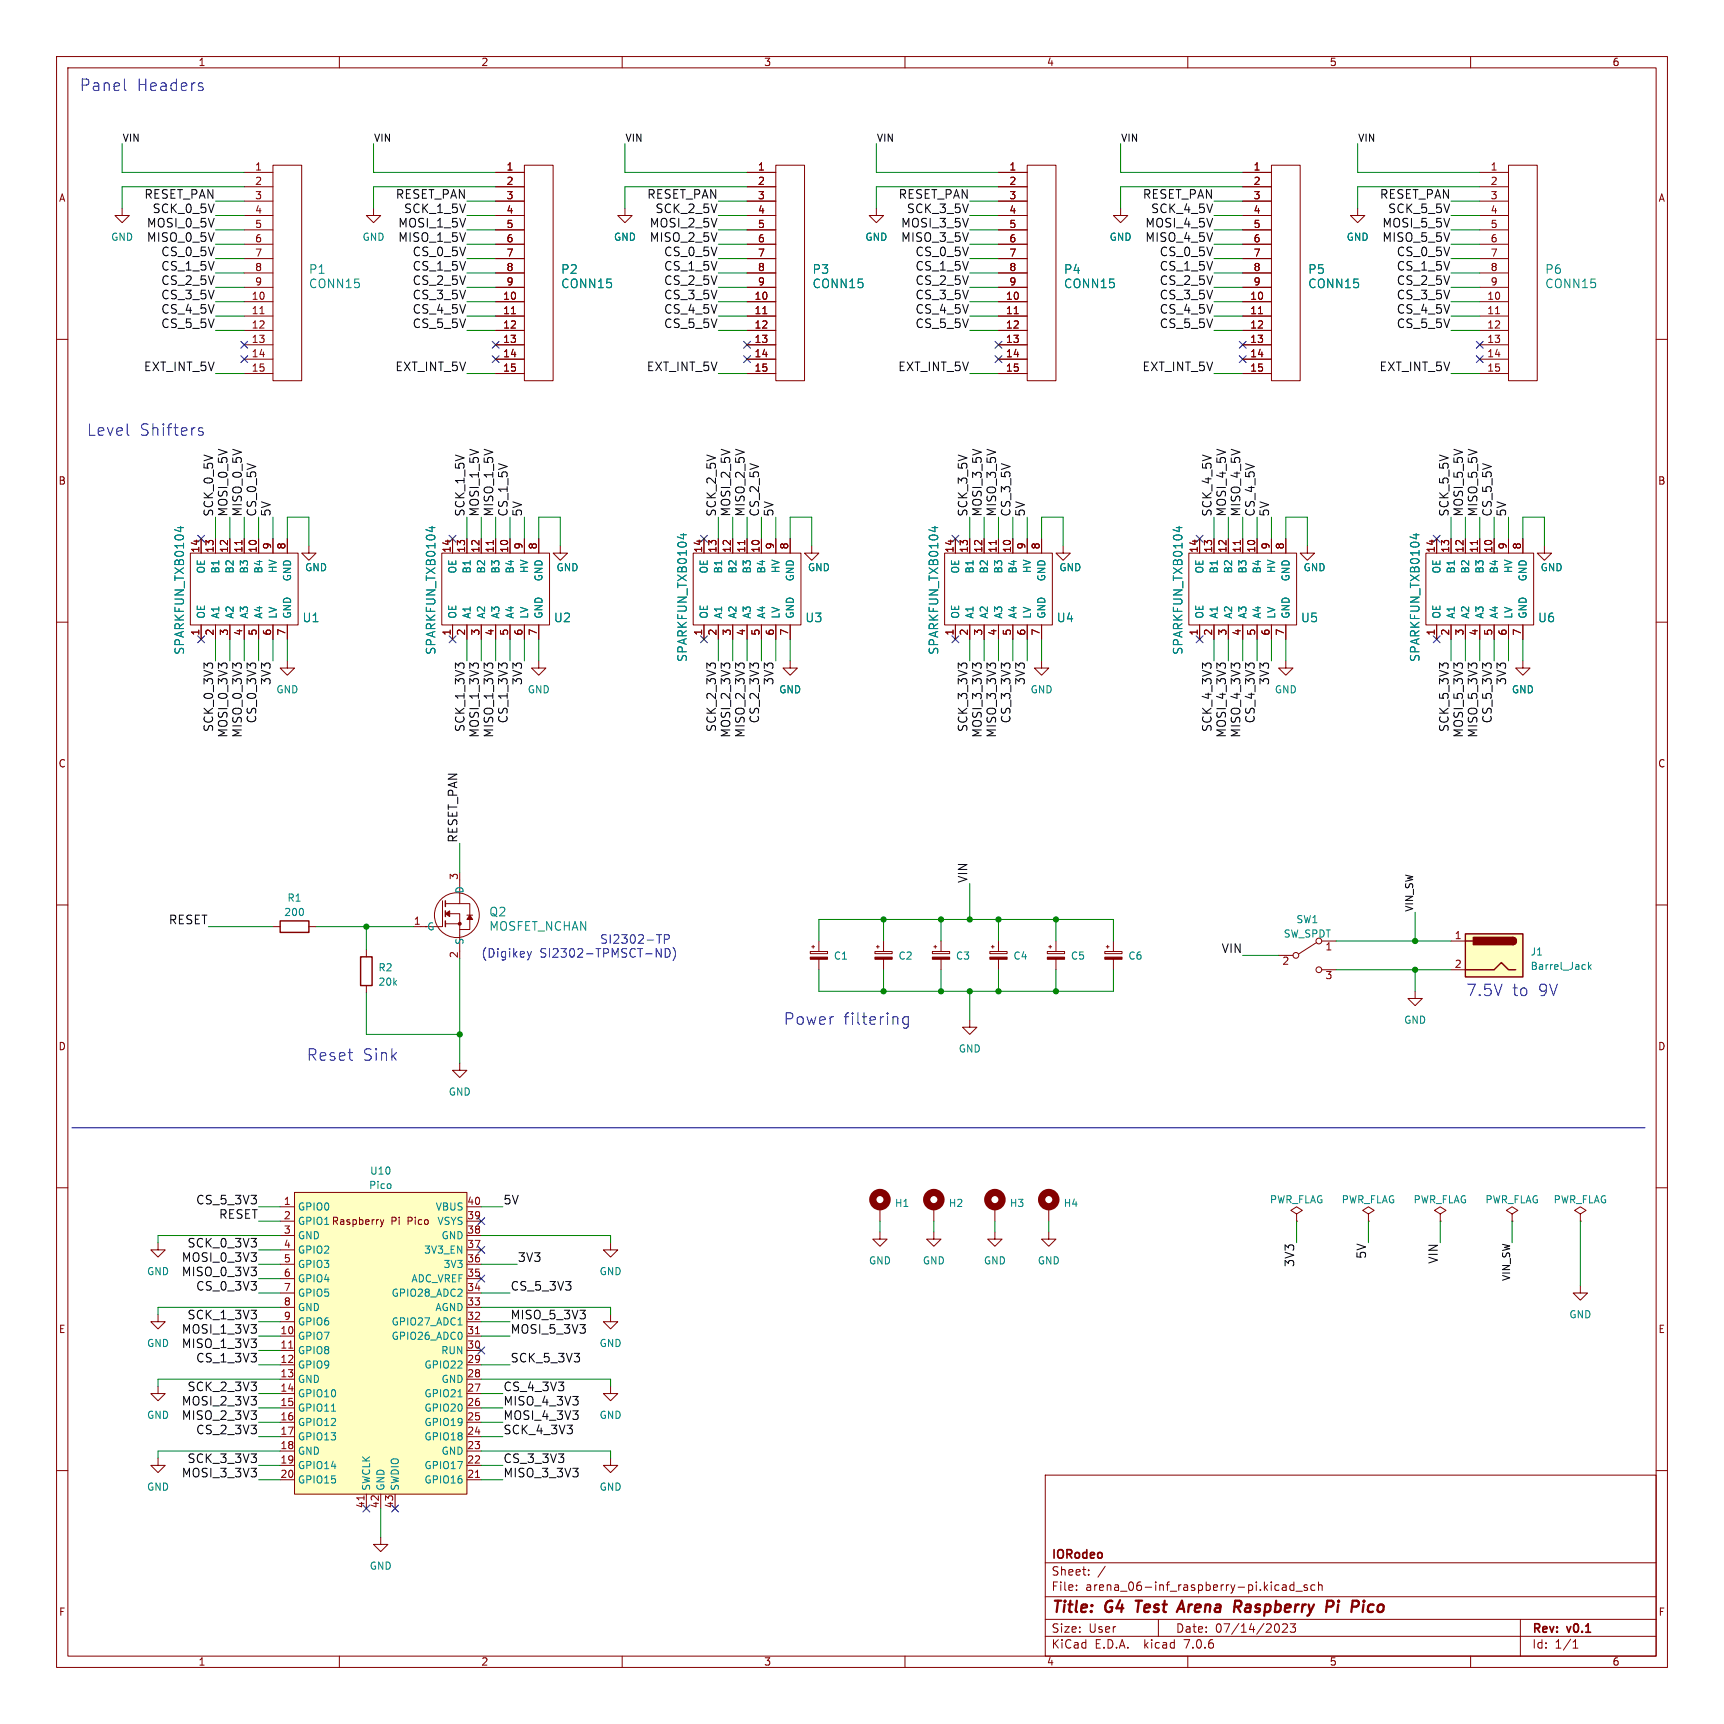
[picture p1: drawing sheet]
<svg xmlns="http://www.w3.org/2000/svg" width="305mm" height="305mm" viewBox="0 0 305 305" stroke-linecap="round" stroke-linejoin="round" font-family="sans-serif">
<defs><g id="words">
<g font-size="2.8" fill="#0000c2">
<text x="14" y="16.3">Panel</text>
<text x="24.1" y="16.3">Headers</text>
<text x="15.2" y="77.2">Level</text>
<text x="24.6" y="77.2">Shifters</text>
<text x="259.1" y="176.3">7.5V</text>
<text x="267.3" y="176.3">to</text>
<text x="271.9" y="176.3">9V</text>
<text x="138.4" y="181.4">Power</text>
<text x="149" y="181.4">filtering</text>
<text x="54.1" y="187.7">Reset</text>
<text x="64" y="187.7">Sink</text>
</g>
<g font-size="2.8" fill="#840000">
<text x="185.8" y="285.7">Title:</text>
<text x="195.5" y="285.7">G4</text>
<text x="201.7" y="285.7">Test</text>
<text x="210" y="285.7">Arena</text>
<text x="220.6" y="285.7">Raspberry</text>
<text x="237.7" y="285.7">Pi</text>
<text x="243" y="285.7">Pico</text>
</g>
<g font-size="2.1">
<text x="25.5" y="35.2">RESET_PAN</text>
<text x="69.9" y="35.2">RESET_PAN</text>
<text x="114.4" y="35.2">RESET_PAN</text>
<text x="158.8" y="35.2">RESET_PAN</text>
<text x="202" y="35.2">RESET_PAN</text>
<text x="243.9" y="35.2">RESET_PAN</text>
<text x="25.9" y="40.3">MOSI_0_5V</text>
<text x="26.9" y="37.8">SCK_0_5V</text>
<text x="70.4" y="40.3">MOSI_1_5V</text>
<text x="71.4" y="37.8">SCK_1_5V</text>
<text x="114.8" y="40.3">MOSI_2_5V</text>
<text x="115.8" y="37.8">SCK_2_5V</text>
<text x="159.3" y="40.3">MOSI_3_5V</text>
<text x="160.3" y="37.8">SCK_3_5V</text>
<text x="202.4" y="40.3">MOSI_4_5V</text>
<text x="203.4" y="37.8">SCK_4_5V</text>
<text x="244.3" y="40.3">MOSI_5_5V</text>
<text x="245.4" y="37.8">SCK_5_5V</text>
<text x="25.9" y="42.9">MISO_0_5V</text>
<text x="28.4" y="45.4">CS_0_5V</text>
<text x="28.4" y="47.9">CS_1_5V</text>
<text x="70.4" y="42.9">MISO_1_5V</text>
<text x="72.9" y="45.4">CS_0_5V</text>
<text x="72.9" y="47.9">CS_1_5V</text>
<text x="114.8" y="42.9">MISO_2_5V</text>
<text x="117.3" y="45.4">CS_0_5V</text>
<text x="117.3" y="47.9">CS_1_5V</text>
<text x="159.3" y="42.9">MISO_3_5V</text>
<text x="161.8" y="47.9">CS_1_5V</text>
<text x="161.8" y="45.4">CS_0_5V</text>
<text x="202.4" y="42.9">MISO_4_5V</text>
<text x="205" y="47.9">CS_1_5V</text>
<text x="205" y="45.4">CS_0_5V</text>
<text x="244.3" y="42.9">MISO_5_5V</text>
<text x="246.9" y="47.9">CS_1_5V</text>
<text x="246.9" y="45.4">CS_0_5V</text>
<text x="28.4" y="53">CS_3_5V</text>
<text x="28.4" y="50.5">CS_2_5V</text>
<text x="72.9" y="50.5">CS_2_5V</text>
<text x="72.9" y="53">CS_3_5V</text>
<text x="117.3" y="53">CS_3_5V</text>
<text x="117.3" y="50.5">CS_2_5V</text>
<text x="161.8" y="50.5">CS_2_5V</text>
<text x="161.8" y="53">CS_3_5V</text>
<text x="205" y="53">CS_3_5V</text>
<text x="205" y="50.5">CS_2_5V</text>
<text x="246.9" y="53">CS_3_5V</text>
<text x="246.9" y="50.5">CS_2_5V</text>
<text x="28.4" y="55.6">CS_4_5V</text>
<text x="28.4" y="58.1">CS_5_5V</text>
<text x="72.9" y="58.1">CS_5_5V</text>
<text x="72.9" y="55.6">CS_4_5V</text>
<text x="117.3" y="55.6">CS_4_5V</text>
<text x="117.3" y="58.1">CS_5_5V</text>
<text x="161.8" y="55.6">CS_4_5V</text>
<text x="161.8" y="58.1">CS_5_5V</text>
<text x="205" y="55.6">CS_4_5V</text>
<text x="205" y="58.1">CS_5_5V</text>
<text x="246.9" y="58.1">CS_5_5V</text>
<text x="246.9" y="55.6">CS_4_5V</text>
<text x="25.4" y="65.7">EXT_INT_5V</text>
<text x="69.8" y="65.7">EXT_INT_5V</text>
<text x="114.3" y="65.7">EXT_INT_5V</text>
<text x="158.7" y="65.7">EXT_INT_5V</text>
<text x="201.9" y="65.7">EXT_INT_5V</text>
<text x="243.8" y="65.7">EXT_INT_5V</text>
<text x="37.8" y="91.4" transform="rotate(-90 37.8 91.4)">SCK_0_5V</text>
<text x="40.3" y="91.4" transform="rotate(-90 40.3 91.4)">MOSI_0_5V</text>
<text x="42.9" y="91.4" transform="rotate(-90 42.9 91.4)">MISO_0_5V</text>
<text x="45.4" y="91.4" transform="rotate(-90 45.4 91.4)">CS_0_5V</text>
<text x="47.9" y="91.4" transform="rotate(-90 47.9 91.4)">5V</text>
<text x="82.2" y="91.4" transform="rotate(-90 82.2 91.4)">SCK_1_5V</text>
<text x="84.8" y="91.4" transform="rotate(-90 84.8 91.4)">MOSI_1_5V</text>
<text x="87.3" y="91.4" transform="rotate(-90 87.3 91.4)">MISO_1_5V</text>
<text x="89.9" y="91.4" transform="rotate(-90 89.9 91.4)">CS_1_5V</text>
<text x="92.4" y="91.4" transform="rotate(-90 92.4 91.4)">5V</text>
<text x="126.7" y="91.4" transform="rotate(-90 126.7 91.4)">SCK_2_5V</text>
<text x="129.2" y="91.4" transform="rotate(-90 129.2 91.4)">MOSI_2_5V</text>
<text x="131.8" y="91.4" transform="rotate(-90 131.8 91.4)">MISO_2_5V</text>
<text x="134.3" y="91.4" transform="rotate(-90 134.3 91.4)">CS_2_5V</text>
<text x="136.8" y="91.4" transform="rotate(-90 136.8 91.4)">5V</text>
<text x="171.1" y="91.4" transform="rotate(-90 171.1 91.4)">SCK_3_5V</text>
<text x="173.7" y="91.4" transform="rotate(-90 173.7 91.4)">MOSI_3_5V</text>
<text x="176.2" y="91.4" transform="rotate(-90 176.2 91.4)">MISO_3_5V</text>
<text x="178.8" y="91.4" transform="rotate(-90 178.8 91.4)">CS_3_5V</text>
<text x="181.3" y="91.4" transform="rotate(-90 181.3 91.4)">5V</text>
<text x="214.3" y="91.4" transform="rotate(-90 214.3 91.4)">SCK_4_5V</text>
<text x="216.9" y="91.4" transform="rotate(-90 216.9 91.4)">MOSI_4_5V</text>
<text x="219.4" y="91.4" transform="rotate(-90 219.4 91.4)">MISO_4_5V</text>
<text x="221.9" y="91.4" transform="rotate(-90 221.9 91.4)">CS_4_5V</text>
<text x="224.5" y="91.4" transform="rotate(-90 224.5 91.4)">5V</text>
<text x="256.2" y="91.4" transform="rotate(-90 256.2 91.4)">SCK_5_5V</text>
<text x="258.8" y="91.4" transform="rotate(-90 258.8 91.4)">MOSI_5_5V</text>
<text x="261.3" y="91.4" transform="rotate(-90 261.3 91.4)">MISO_5_5V</text>
<text x="263.8" y="91.4" transform="rotate(-90 263.8 91.4)">CS_5_5V</text>
<text x="266.4" y="91.4" transform="rotate(-90 266.4 91.4)">5V</text>
<text x="47.9" y="121.2" transform="rotate(-90 47.9 121.2)">3V3</text>
<text x="92.4" y="121.2" transform="rotate(-90 92.4 121.2)">3V3</text>
<text x="136.8" y="121.2" transform="rotate(-90 136.8 121.2)">3V3</text>
<text x="181.3" y="121.2" transform="rotate(-90 181.3 121.2)">3V3</text>
<text x="224.5" y="121.2" transform="rotate(-90 224.5 121.2)">3V3</text>
<text x="266.4" y="121.2" transform="rotate(-90 266.4 121.2)">3V3</text>
<text x="37.8" y="129.5" transform="rotate(-90 37.8 129.5)">SCK_0_3V3</text>
<text x="40.3" y="130.5" transform="rotate(-90 40.3 130.5)">MOSI_0_3V3</text>
<text x="42.9" y="130.5" transform="rotate(-90 42.9 130.5)">MISO_0_3V3</text>
<text x="45.4" y="128" transform="rotate(-90 45.4 128)">CS_0_3V3</text>
<text x="82.2" y="129.5" transform="rotate(-90 82.2 129.5)">SCK_1_3V3</text>
<text x="84.8" y="130.5" transform="rotate(-90 84.8 130.5)">MOSI_1_3V3</text>
<text x="87.3" y="130.5" transform="rotate(-90 87.3 130.5)">MISO_1_3V3</text>
<text x="89.9" y="128" transform="rotate(-90 89.9 128)">CS_1_3V3</text>
<text x="126.7" y="129.5" transform="rotate(-90 126.7 129.5)">SCK_2_3V3</text>
<text x="129.2" y="130.5" transform="rotate(-90 129.2 130.5)">MOSI_2_3V3</text>
<text x="131.8" y="130.5" transform="rotate(-90 131.8 130.5)">MISO_2_3V3</text>
<text x="134.3" y="128" transform="rotate(-90 134.3 128)">CS_2_3V3</text>
<text x="171.1" y="129.5" transform="rotate(-90 171.1 129.5)">SCK_3_3V3</text>
<text x="173.7" y="130.5" transform="rotate(-90 173.7 130.5)">MOSI_3_3V3</text>
<text x="176.2" y="130.5" transform="rotate(-90 176.2 130.5)">MISO_3_3V3</text>
<text x="178.8" y="128" transform="rotate(-90 178.8 128)">CS_3_3V3</text>
<text x="214.3" y="129.5" transform="rotate(-90 214.3 129.5)">SCK_4_3V3</text>
<text x="216.9" y="130.5" transform="rotate(-90 216.9 130.5)">MOSI_4_3V3</text>
<text x="219.4" y="130.5" transform="rotate(-90 219.4 130.5)">MISO_4_3V3</text>
<text x="221.9" y="128" transform="rotate(-90 221.9 128)">CS_4_3V3</text>
<text x="256.2" y="129.5" transform="rotate(-90 256.2 129.5)">SCK_5_3V3</text>
<text x="258.8" y="130.5" transform="rotate(-90 258.8 130.5)">MOSI_5_3V3</text>
<text x="261.3" y="130.5" transform="rotate(-90 261.3 130.5)">MISO_5_3V3</text>
<text x="263.8" y="128" transform="rotate(-90 263.8 128)">CS_5_3V3</text>
<text x="81" y="149.1" transform="rotate(-90 81 149.1)">RESET_PAN</text>
<text x="171.1" y="156.2" transform="rotate(-90 171.1 156.2)">VIN</text>
<text x="29.8" y="163.5">RESET</text>
<text x="215.9" y="168.6">VIN</text>
<text x="34.6" y="213">CS_5_3V3</text>
<text x="38.7" y="215.6">RESET</text>
<text x="88.9" y="213">5V</text>
<text x="33.1" y="220.7">SCK_0_3V3</text>
<text x="32.1" y="223.2">MOSI_0_3V3</text>
<text x="32.1" y="225.7">MISO_0_3V3</text>
<text x="91.4" y="223.2">3V3</text>
<text x="228.9" y="224.1" transform="rotate(-90 228.9 224.1)">3V3</text>
<text x="241.6" y="222.6" transform="rotate(-90 241.6 222.6)">5V</text>
<text x="254.3" y="223.5" transform="rotate(-90 254.3 223.5)">VIN</text>
<text x="33.1" y="233.4">SCK_1_3V3</text>
<text x="34.6" y="228.3">CS_0_3V3</text>
<text x="90.2" y="228.3">CS_5_3V3</text>
<text x="90.2" y="233.4">MISO_5_3V3</text>
<text x="32.1" y="238.4">MISO_1_3V3</text>
<text x="32.1" y="235.9">MOSI_1_3V3</text>
<text x="90.2" y="235.9">MOSI_5_3V3</text>
<text x="34.6" y="241">CS_1_3V3</text>
<text x="90.2" y="241">SCK_5_3V3</text>
<text x="32.1" y="251.1">MISO_2_3V3</text>
<text x="32.1" y="248.6">MOSI_2_3V3</text>
<text x="33.1" y="246.1">SCK_2_3V3</text>
<text x="88.9" y="251.1">MOSI_4_3V3</text>
<text x="88.9" y="248.6">MISO_4_3V3</text>
<text x="88.9" y="246.1">CS_4_3V3</text>
<text x="34.6" y="253.7">CS_2_3V3</text>
<text x="88.9" y="253.7">SCK_4_3V3</text>
<text x="32.1" y="261.3">MOSI_3_3V3</text>
<text x="33.1" y="258.8">SCK_3_3V3</text>
<text x="88.9" y="261.3">MISO_3_3V3</text>
<text x="88.9" y="258.8">CS_3_3V3</text>
</g>
<g font-size="2.1" fill="#008484">
<text x="54.5" y="48.6">P1</text>
<text x="54.5" y="51.2">CONN15</text>
<text x="99.1" y="48.6">P2</text>
<text x="99.1" y="51.2">CONN15</text>
<text x="143.6" y="48.6">P3</text>
<text x="143.6" y="51.2">CONN15</text>
<text x="188" y="48.6">P4</text>
<text x="188" y="51.2">CONN15</text>
<text x="231.2" y="48.6">P5</text>
<text x="231.2" y="51.2">CONN15</text>
<text x="273.1" y="48.6">P6</text>
<text x="273.1" y="51.2">CONN15</text>
<text x="53.4" y="110.2">U1</text>
<text x="97.8" y="110.2">U2</text>
<text x="142.3" y="110.2">U3</text>
<text x="186.7" y="110.2">U4</text>
<text x="229.9" y="110.2">U5</text>
<text x="271.8" y="110.2">U6</text>
<text x="32.7" y="115.9" transform="rotate(-90 32.7 115.9)">SPARKFUN_TXB0104</text>
<text x="77.2" y="115.9" transform="rotate(-90 77.2 115.9)">SPARKFUN_TXB0104</text>
<text x="121.6" y="117.1" transform="rotate(-90 121.6 117.1)">SPARKFUN_TXB0104</text>
<text x="166.1" y="115.9" transform="rotate(-90 166.1 115.9)">SPARKFUN_TXB0104</text>
<text x="209.3" y="115.9" transform="rotate(-90 209.3 115.9)">SPARKFUN_TXB0104</text>
<text x="251.2" y="117.1" transform="rotate(-90 251.2 117.1)">SPARKFUN_TXB0104</text>
<text x="86.4" y="162.2">Q2</text>
<text x="86.4" y="164.8">MOSFET_NCHAN</text>
</g>
<g font-size="2.1" fill="#0000c2">
<text x="106" y="167">SI2302-TP</text>
<text x="85" y="169.4">(Digikey</text>
<text x="95.4" y="169.4">SI2302-TPMSCT-ND)</text>
</g>
<g font-size="2.1" fill="#840000">
<text x="185.8" y="276">IORodeo</text>
<text x="185.8" y="281.5">File:</text>
<text x="185.8" y="278.8">Sheet:</text>
<text x="191.9" y="281.5">arena_06-inf_raspberry-pi.kicad_sch</text>
<text x="185.8" y="291.7">KiCad</text>
<text x="185.8" y="288.9">Size:</text>
<text x="192.5" y="288.9">User</text>
<text x="193.5" y="291.7">E.D.A.</text>
<text x="202.4" y="291.7">kicad</text>
<text x="207.8" y="288.9">Date:</text>
<text x="209.6" y="291.7">7.0.6</text>
<text x="214.8" y="288.9">07/14/2023</text>
<text x="270.8" y="289.1">Rev:</text>
<text x="270.8" y="291.7">Id:</text>
<text x="274.9" y="291.7">1/1</text>
<text x="277.2" y="289.1">v0.1</text>
</g>
<g font-size="1.8" fill="#840000">
<text x="35" y="11.9">1</text>
<text x="85" y="11.9">2</text>
<text x="135" y="11.9">3</text>
<text x="185" y="11.9">4</text>
<text x="235" y="11.9">5</text>
<text x="285" y="11.9">6</text>
<text x="10.3" y="35.9">A</text>
<text x="45" y="30.2">1</text>
<text x="45" y="32.8">2</text>
<text x="45" y="35.3">3</text>
<text x="89.5" y="30.2">1</text>
<text x="89.5" y="32.8">2</text>
<text x="89.5" y="35.3">3</text>
<text x="133.9" y="30.2">1</text>
<text x="133.9" y="32.8">2</text>
<text x="133.9" y="35.3">3</text>
<text x="178.4" y="30.2">1</text>
<text x="178.4" y="32.8">2</text>
<text x="178.4" y="35.3">3</text>
<text x="221.5" y="30.2">1</text>
<text x="221.5" y="32.8">2</text>
<text x="221.5" y="35.3">3</text>
<text x="263.5" y="30.2">1</text>
<text x="263.5" y="32.8">2</text>
<text x="263.5" y="35.3">3</text>
<text x="293.1" y="35.9">A</text>
<text x="45" y="37.8">4</text>
<text x="45" y="40.4">5</text>
<text x="89.5" y="37.8">4</text>
<text x="89.5" y="40.4">5</text>
<text x="133.9" y="37.8">4</text>
<text x="133.9" y="40.4">5</text>
<text x="178.4" y="37.8">4</text>
<text x="178.4" y="40.4">5</text>
<text x="221.5" y="37.8">4</text>
<text x="221.5" y="40.4">5</text>
<text x="263.5" y="37.8">4</text>
<text x="263.5" y="40.4">5</text>
<text x="45" y="42.9">6</text>
<text x="45" y="45.5">7</text>
<text x="89.5" y="42.9">6</text>
<text x="89.5" y="45.5">7</text>
<text x="133.9" y="42.9">6</text>
<text x="133.9" y="45.5">7</text>
<text x="178.4" y="42.9">6</text>
<text x="178.4" y="45.5">7</text>
<text x="221.5" y="42.9">6</text>
<text x="221.5" y="45.5">7</text>
<text x="263.5" y="42.9">6</text>
<text x="263.5" y="45.5">7</text>
<text x="44.4" y="53.1">10</text>
<text x="45" y="48">8</text>
<text x="45" y="50.5">9</text>
<text x="88.9" y="53.1">10</text>
<text x="89.5" y="48">8</text>
<text x="89.5" y="50.5">9</text>
<text x="133.3" y="53.1">10</text>
<text x="133.9" y="48">8</text>
<text x="133.9" y="50.5">9</text>
<text x="177.8" y="53.1">10</text>
<text x="178.4" y="48">8</text>
<text x="178.4" y="50.5">9</text>
<text x="220.9" y="53.1">10</text>
<text x="221.5" y="48">8</text>
<text x="221.5" y="50.5">9</text>
<text x="262.8" y="53.1">10</text>
<text x="263.5" y="48">8</text>
<text x="263.5" y="50.5">9</text>
<text x="44.4" y="55.6">11</text>
<text x="44.4" y="58.2">12</text>
<text x="88.9" y="55.6">11</text>
<text x="88.9" y="58.2">12</text>
<text x="133.3" y="55.6">11</text>
<text x="133.3" y="58.2">12</text>
<text x="177.8" y="55.6">11</text>
<text x="177.8" y="58.2">12</text>
<text x="220.9" y="55.6">11</text>
<text x="220.9" y="58.2">12</text>
<text x="262.8" y="55.6">11</text>
<text x="262.8" y="58.2">12</text>
<text x="44.4" y="60.7">13</text>
<text x="44.4" y="63.2">14</text>
<text x="44.4" y="65.8">15</text>
<text x="88.9" y="60.7">13</text>
<text x="88.9" y="63.2">14</text>
<text x="88.9" y="65.8">15</text>
<text x="133.3" y="60.7">13</text>
<text x="133.3" y="63.2">14</text>
<text x="133.3" y="65.8">15</text>
<text x="177.8" y="60.7">13</text>
<text x="177.8" y="63.2">14</text>
<text x="177.8" y="65.8">15</text>
<text x="220.9" y="60.7">13</text>
<text x="220.9" y="63.2">14</text>
<text x="220.9" y="65.8">15</text>
<text x="262.8" y="60.7">13</text>
<text x="262.8" y="63.2">14</text>
<text x="262.8" y="65.8">15</text>
<text x="10.3" y="85.9">B</text>
<text x="293.1" y="85.9">B</text>
<text x="35.3" y="97.8" transform="rotate(-90 35.3 97.8)">14</text>
<text x="37.8" y="97.8" transform="rotate(-90 37.8 97.8)">13</text>
<text x="40.4" y="97.8" transform="rotate(-90 40.4 97.8)">12</text>
<text x="42.9" y="97.8" transform="rotate(-90 42.9 97.8)">11</text>
<text x="45.5" y="97.8" transform="rotate(-90 45.5 97.8)">10</text>
<text x="48" y="97.2" transform="rotate(-90 48 97.2)">9</text>
<text x="50.5" y="97.2" transform="rotate(-90 50.5 97.2)">8</text>
<text x="79.8" y="97.8" transform="rotate(-90 79.8 97.8)">14</text>
<text x="82.3" y="97.8" transform="rotate(-90 82.3 97.8)">13</text>
<text x="84.8" y="97.8" transform="rotate(-90 84.8 97.8)">12</text>
<text x="87.4" y="97.8" transform="rotate(-90 87.4 97.8)">11</text>
<text x="89.9" y="97.8" transform="rotate(-90 89.9 97.8)">10</text>
<text x="92.5" y="97.2" transform="rotate(-90 92.5 97.2)">9</text>
<text x="95" y="97.2" transform="rotate(-90 95 97.2)">8</text>
<text x="124.2" y="97.8" transform="rotate(-90 124.2 97.8)">14</text>
<text x="126.7" y="97.8" transform="rotate(-90 126.7 97.8)">13</text>
<text x="129.3" y="97.8" transform="rotate(-90 129.3 97.8)">12</text>
<text x="131.8" y="97.8" transform="rotate(-90 131.8 97.8)">11</text>
<text x="134.4" y="97.8" transform="rotate(-90 134.4 97.8)">10</text>
<text x="136.9" y="97.2" transform="rotate(-90 136.9 97.2)">9</text>
<text x="139.4" y="97.2" transform="rotate(-90 139.4 97.2)">8</text>
<text x="168.7" y="97.8" transform="rotate(-90 168.7 97.8)">14</text>
<text x="171.2" y="97.8" transform="rotate(-90 171.2 97.8)">13</text>
<text x="173.7" y="97.8" transform="rotate(-90 173.7 97.8)">12</text>
<text x="176.3" y="97.8" transform="rotate(-90 176.3 97.8)">11</text>
<text x="178.8" y="97.8" transform="rotate(-90 178.8 97.8)">10</text>
<text x="181.4" y="97.2" transform="rotate(-90 181.4 97.2)">9</text>
<text x="183.9" y="97.2" transform="rotate(-90 183.9 97.2)">8</text>
<text x="211.8" y="97.8" transform="rotate(-90 211.8 97.8)">14</text>
<text x="214.4" y="97.8" transform="rotate(-90 214.4 97.8)">13</text>
<text x="216.9" y="97.8" transform="rotate(-90 216.9 97.8)">12</text>
<text x="219.5" y="97.8" transform="rotate(-90 219.5 97.8)">11</text>
<text x="222" y="97.8" transform="rotate(-90 222 97.8)">10</text>
<text x="224.5" y="97.2" transform="rotate(-90 224.5 97.2)">9</text>
<text x="227.1" y="97.2" transform="rotate(-90 227.1 97.2)">8</text>
<text x="253.7" y="97.8" transform="rotate(-90 253.7 97.8)">14</text>
<text x="256.3" y="97.8" transform="rotate(-90 256.3 97.8)">13</text>
<text x="258.8" y="97.8" transform="rotate(-90 258.8 97.8)">12</text>
<text x="261.4" y="97.8" transform="rotate(-90 261.4 97.8)">11</text>
<text x="263.9" y="97.8" transform="rotate(-90 263.9 97.8)">10</text>
<text x="266.4" y="97.2" transform="rotate(-90 266.4 97.2)">9</text>
<text x="269" y="97.2" transform="rotate(-90 269 97.2)">8</text>
<text x="35.3" y="112.5" transform="rotate(-90 35.3 112.5)">1</text>
<text x="37.8" y="112.5" transform="rotate(-90 37.8 112.5)">2</text>
<text x="40.4" y="112.5" transform="rotate(-90 40.4 112.5)">3</text>
<text x="42.9" y="112.5" transform="rotate(-90 42.9 112.5)">4</text>
<text x="45.5" y="112.5" transform="rotate(-90 45.5 112.5)">5</text>
<text x="48" y="112.5" transform="rotate(-90 48 112.5)">6</text>
<text x="50.5" y="112.5" transform="rotate(-90 50.5 112.5)">7</text>
<text x="79.8" y="112.5" transform="rotate(-90 79.8 112.5)">1</text>
<text x="82.3" y="112.5" transform="rotate(-90 82.3 112.5)">2</text>
<text x="84.8" y="112.5" transform="rotate(-90 84.8 112.5)">3</text>
<text x="87.4" y="112.5" transform="rotate(-90 87.4 112.5)">4</text>
<text x="89.9" y="112.5" transform="rotate(-90 89.9 112.5)">5</text>
<text x="92.5" y="112.5" transform="rotate(-90 92.5 112.5)">6</text>
<text x="95" y="112.5" transform="rotate(-90 95 112.5)">7</text>
<text x="124.2" y="112.5" transform="rotate(-90 124.2 112.5)">1</text>
<text x="126.7" y="112.5" transform="rotate(-90 126.7 112.5)">2</text>
<text x="129.3" y="112.5" transform="rotate(-90 129.3 112.5)">3</text>
<text x="131.8" y="112.5" transform="rotate(-90 131.8 112.5)">4</text>
<text x="134.4" y="112.5" transform="rotate(-90 134.4 112.5)">5</text>
<text x="136.9" y="112.5" transform="rotate(-90 136.9 112.5)">6</text>
<text x="139.4" y="112.5" transform="rotate(-90 139.4 112.5)">7</text>
<text x="168.7" y="112.5" transform="rotate(-90 168.7 112.5)">1</text>
<text x="171.2" y="112.5" transform="rotate(-90 171.2 112.5)">2</text>
<text x="173.7" y="112.5" transform="rotate(-90 173.7 112.5)">3</text>
<text x="176.3" y="112.5" transform="rotate(-90 176.3 112.5)">4</text>
<text x="178.8" y="112.5" transform="rotate(-90 178.8 112.5)">5</text>
<text x="181.4" y="112.5" transform="rotate(-90 181.4 112.5)">6</text>
<text x="183.9" y="112.5" transform="rotate(-90 183.9 112.5)">7</text>
<text x="211.8" y="112.5" transform="rotate(-90 211.8 112.5)">1</text>
<text x="214.4" y="112.5" transform="rotate(-90 214.4 112.5)">2</text>
<text x="216.9" y="112.5" transform="rotate(-90 216.9 112.5)">3</text>
<text x="219.5" y="112.5" transform="rotate(-90 219.5 112.5)">4</text>
<text x="222" y="112.5" transform="rotate(-90 222 112.5)">5</text>
<text x="224.5" y="112.5" transform="rotate(-90 224.5 112.5)">6</text>
<text x="227.1" y="112.5" transform="rotate(-90 227.1 112.5)">7</text>
<text x="253.7" y="112.5" transform="rotate(-90 253.7 112.5)">1</text>
<text x="256.3" y="112.5" transform="rotate(-90 256.3 112.5)">2</text>
<text x="258.8" y="112.5" transform="rotate(-90 258.8 112.5)">3</text>
<text x="261.4" y="112.5" transform="rotate(-90 261.4 112.5)">4</text>
<text x="263.9" y="112.5" transform="rotate(-90 263.9 112.5)">5</text>
<text x="266.4" y="112.5" transform="rotate(-90 266.4 112.5)">6</text>
<text x="269" y="112.5" transform="rotate(-90 269 112.5)">7</text>
<text x="10.3" y="135.9">C</text>
<text x="293.1" y="135.9">C</text>
<text x="81" y="155.6" transform="rotate(-90 81 155.6)">3</text>
<text x="73.1" y="163.6">1</text>
<text x="257.1" y="166.1">1</text>
<text x="81" y="169.5" transform="rotate(-90 81 169.5)">2</text>
<text x="226.6" y="170.9">2</text>
<text x="234.2" y="168.4">1</text>
<text x="234.2" y="173.4">3</text>
<text x="257.1" y="171.2">2</text>
<text x="10.3" y="185.9">D</text>
<text x="293.1" y="185.9">D</text>
<text x="50.1" y="213.1">1</text>
<text x="50.1" y="215.6">2</text>
<text x="82.5" y="215.6">39</text>
<text x="82.5" y="213.1">40</text>
<text x="50.1" y="218.2">3</text>
<text x="50.1" y="220.7">4</text>
<text x="69.1" y="216.8">Pi</text>
<text x="72.2" y="216.8">Pico</text>
<text x="82.5" y="220.7">37</text>
<text x="82.5" y="218.2">38</text>
<text x="50.1" y="223.3">5</text>
<text x="50.1" y="225.8">6</text>
<text x="82.5" y="225.8">35</text>
<text x="82.5" y="223.3">36</text>
<text x="50.1" y="228.3">7</text>
<text x="50.1" y="230.9">8</text>
<text x="50.1" y="233.4">9</text>
<text x="82.5" y="233.4">32</text>
<text x="82.5" y="230.9">33</text>
<text x="82.5" y="228.3">34</text>
<text x="10.3" y="235.9">E</text>
<text x="49.5" y="236">10</text>
<text x="49.5" y="238.5">11</text>
<text x="82.5" y="238.5">30</text>
<text x="82.5" y="236">31</text>
<text x="293.1" y="235.9">E</text>
<text x="49.5" y="241">12</text>
<text x="49.5" y="243.6">13</text>
<text x="82.5" y="243.6">28</text>
<text x="82.5" y="241">29</text>
<text x="49.5" y="246.1">14</text>
<text x="49.5" y="248.7">15</text>
<text x="49.5" y="251.2">16</text>
<text x="82.5" y="251.2">25</text>
<text x="82.5" y="248.7">26</text>
<text x="82.5" y="246.1">27</text>
<text x="49.5" y="253.7">17</text>
<text x="49.5" y="256.3">18</text>
<text x="82.5" y="256.3">23</text>
<text x="82.5" y="253.7">24</text>
<text x="49.5" y="258.8">19</text>
<text x="49.5" y="261.4">20</text>
<text x="82.5" y="261.4">21</text>
<text x="82.5" y="258.8">22</text>
<text x="64.5" y="266.7" transform="rotate(-90 64.5 266.7)">41</text>
<text x="67.1" y="266.7" transform="rotate(-90 67.1 266.7)">42</text>
<text x="69.6" y="266.7" transform="rotate(-90 69.6 266.7)">43</text>
<text x="10.3" y="285.9">F</text>
<text x="293.1" y="285.9">F</text>
<text x="35" y="294.7">1</text>
<text x="85" y="294.7">2</text>
<text x="135" y="294.7">3</text>
<text x="185" y="294.7">4</text>
<text x="235" y="294.7">5</text>
<text x="285" y="294.7">6</text>
</g>
<g font-size="1.8">
<text x="21.6" y="25.1">VIN</text>
<text x="66" y="25.1">VIN</text>
<text x="110.5" y="25.1">VIN</text>
<text x="154.9" y="25.1">VIN</text>
<text x="198.1" y="25.1">VIN</text>
<text x="240" y="25.1">VIN</text>
<text x="249.9" y="161.3" transform="rotate(-90 249.9 161.3)">VIN_SW</text>
<text x="267.1" y="226.6" transform="rotate(-90 267.1 226.6)">VIN_SW</text>
</g>
<g font-size="1.8" fill="#008484">
<text x="19.6" y="42.8">GND</text>
<text x="64" y="42.8">GND</text>
<text x="108.5" y="42.8">GND</text>
<text x="152.9" y="42.8">GND</text>
<text x="196.1" y="42.8">GND</text>
<text x="238" y="42.8">GND</text>
<text x="36.4" y="101.5" transform="rotate(-90 36.4 101.5)">OE</text>
<text x="39" y="101.5" transform="rotate(-90 39 101.5)">B1</text>
<text x="41.5" y="101.5" transform="rotate(-90 41.5 101.5)">B2</text>
<text x="44" y="101.5" transform="rotate(-90 44 101.5)">B3</text>
<text x="46.6" y="101.5" transform="rotate(-90 46.6 101.5)">B4</text>
<text x="49.1" y="101.4" transform="rotate(-90 49.1 101.4)">HV</text>
<text x="53.8" y="101.2">GND</text>
<text x="80.9" y="101.5" transform="rotate(-90 80.9 101.5)">OE</text>
<text x="83.4" y="101.5" transform="rotate(-90 83.4 101.5)">B1</text>
<text x="86" y="101.5" transform="rotate(-90 86 101.5)">B2</text>
<text x="88.5" y="101.5" transform="rotate(-90 88.5 101.5)">B3</text>
<text x="91" y="101.5" transform="rotate(-90 91 101.5)">B4</text>
<text x="93.6" y="101.4" transform="rotate(-90 93.6 101.4)">HV</text>
<text x="98.3" y="101.2">GND</text>
<text x="125.3" y="101.5" transform="rotate(-90 125.3 101.5)">OE</text>
<text x="127.9" y="101.5" transform="rotate(-90 127.9 101.5)">B1</text>
<text x="130.4" y="101.5" transform="rotate(-90 130.4 101.5)">B2</text>
<text x="132.9" y="101.5" transform="rotate(-90 132.9 101.5)">B3</text>
<text x="135.5" y="101.5" transform="rotate(-90 135.5 101.5)">B4</text>
<text x="138" y="101.4" transform="rotate(-90 138 101.4)">HV</text>
<text x="142.7" y="101.2">GND</text>
<text x="169.8" y="101.5" transform="rotate(-90 169.8 101.5)">OE</text>
<text x="172.3" y="101.5" transform="rotate(-90 172.3 101.5)">B1</text>
<text x="174.9" y="101.5" transform="rotate(-90 174.9 101.5)">B2</text>
<text x="177.4" y="101.5" transform="rotate(-90 177.4 101.5)">B3</text>
<text x="179.9" y="101.5" transform="rotate(-90 179.9 101.5)">B4</text>
<text x="182.5" y="101.4" transform="rotate(-90 182.5 101.4)">HV</text>
<text x="187.2" y="101.2">GND</text>
<text x="213" y="101.5" transform="rotate(-90 213 101.5)">OE</text>
<text x="215.5" y="101.5" transform="rotate(-90 215.5 101.5)">B1</text>
<text x="218" y="101.5" transform="rotate(-90 218 101.5)">B2</text>
<text x="220.6" y="101.5" transform="rotate(-90 220.6 101.5)">B3</text>
<text x="223.1" y="101.5" transform="rotate(-90 223.1 101.5)">B4</text>
<text x="225.7" y="101.4" transform="rotate(-90 225.7 101.4)">HV</text>
<text x="230.4" y="101.2">GND</text>
<text x="254.9" y="101.5" transform="rotate(-90 254.9 101.5)">OE</text>
<text x="257.4" y="101.5" transform="rotate(-90 257.4 101.5)">B1</text>
<text x="259.9" y="101.5" transform="rotate(-90 259.9 101.5)">B2</text>
<text x="262.5" y="101.5" transform="rotate(-90 262.5 101.5)">B3</text>
<text x="265" y="101.5" transform="rotate(-90 265 101.5)">B4</text>
<text x="267.6" y="101.4" transform="rotate(-90 267.6 101.4)">HV</text>
<text x="272.3" y="101.2">GND</text>
<text x="51.7" y="102.9" transform="rotate(-90 51.7 102.9)">GND</text>
<text x="96.1" y="102.9" transform="rotate(-90 96.1 102.9)">GND</text>
<text x="140.6" y="102.9" transform="rotate(-90 140.6 102.9)">GND</text>
<text x="185" y="102.9" transform="rotate(-90 185 102.9)">GND</text>
<text x="228.2" y="102.9" transform="rotate(-90 228.2 102.9)">GND</text>
<text x="270.1" y="102.9" transform="rotate(-90 270.1 102.9)">GND</text>
<text x="36.4" y="109.5" transform="rotate(-90 36.4 109.5)">OE</text>
<text x="39" y="109.5" transform="rotate(-90 39 109.5)">A1</text>
<text x="41.5" y="109.5" transform="rotate(-90 41.5 109.5)">A2</text>
<text x="44" y="109.5" transform="rotate(-90 44 109.5)">A3</text>
<text x="46.6" y="109.5" transform="rotate(-90 46.6 109.5)">A4</text>
<text x="49.1" y="109.5" transform="rotate(-90 49.1 109.5)">LV</text>
<text x="51.7" y="109.5" transform="rotate(-90 51.7 109.5)">GND</text>
<text x="80.9" y="109.5" transform="rotate(-90 80.9 109.5)">OE</text>
<text x="83.4" y="109.5" transform="rotate(-90 83.4 109.5)">A1</text>
<text x="86" y="109.5" transform="rotate(-90 86 109.5)">A2</text>
<text x="88.5" y="109.5" transform="rotate(-90 88.5 109.5)">A3</text>
<text x="91" y="109.5" transform="rotate(-90 91 109.5)">A4</text>
<text x="93.6" y="109.5" transform="rotate(-90 93.6 109.5)">LV</text>
<text x="96.1" y="109.5" transform="rotate(-90 96.1 109.5)">GND</text>
<text x="125.3" y="109.5" transform="rotate(-90 125.3 109.5)">OE</text>
<text x="127.9" y="109.5" transform="rotate(-90 127.9 109.5)">A1</text>
<text x="130.4" y="109.5" transform="rotate(-90 130.4 109.5)">A2</text>
<text x="132.9" y="109.5" transform="rotate(-90 132.9 109.5)">A3</text>
<text x="135.5" y="109.5" transform="rotate(-90 135.5 109.5)">A4</text>
<text x="138" y="109.5" transform="rotate(-90 138 109.5)">LV</text>
<text x="140.6" y="109.5" transform="rotate(-90 140.6 109.5)">GND</text>
<text x="169.8" y="109.5" transform="rotate(-90 169.8 109.5)">OE</text>
<text x="172.3" y="109.5" transform="rotate(-90 172.3 109.5)">A1</text>
<text x="174.9" y="109.5" transform="rotate(-90 174.9 109.5)">A2</text>
<text x="177.4" y="109.5" transform="rotate(-90 177.4 109.5)">A3</text>
<text x="179.9" y="109.5" transform="rotate(-90 179.9 109.5)">A4</text>
<text x="182.5" y="109.5" transform="rotate(-90 182.5 109.5)">LV</text>
<text x="185" y="109.5" transform="rotate(-90 185 109.5)">GND</text>
<text x="213" y="109.5" transform="rotate(-90 213 109.5)">OE</text>
<text x="215.5" y="109.5" transform="rotate(-90 215.5 109.5)">A1</text>
<text x="218" y="109.5" transform="rotate(-90 218 109.5)">A2</text>
<text x="220.6" y="109.5" transform="rotate(-90 220.6 109.5)">A3</text>
<text x="223.1" y="109.5" transform="rotate(-90 223.1 109.5)">A4</text>
<text x="225.7" y="109.5" transform="rotate(-90 225.7 109.5)">LV</text>
<text x="228.2" y="109.5" transform="rotate(-90 228.2 109.5)">GND</text>
<text x="254.9" y="109.5" transform="rotate(-90 254.9 109.5)">OE</text>
<text x="257.4" y="109.5" transform="rotate(-90 257.4 109.5)">A1</text>
<text x="259.9" y="109.5" transform="rotate(-90 259.9 109.5)">A2</text>
<text x="262.5" y="109.5" transform="rotate(-90 262.5 109.5)">A3</text>
<text x="265" y="109.5" transform="rotate(-90 265 109.5)">A4</text>
<text x="267.6" y="109.5" transform="rotate(-90 267.6 109.5)">LV</text>
<text x="270.1" y="109.5" transform="rotate(-90 270.1 109.5)">GND</text>
<text x="48.8" y="122.8">GND</text>
<text x="93.2" y="122.8">GND</text>
<text x="137.7" y="122.8">GND</text>
<text x="182.1" y="122.8">GND</text>
<text x="225.3" y="122.8">GND</text>
<text x="267.2" y="122.8">GND</text>
<text x="50.7" y="159.6">R1</text>
<text x="82.1" y="158.1" transform="rotate(-90 82.1 158.1)">D</text>
<text x="50.2" y="162.2">200</text>
<text x="75.4" y="164.7">G</text>
<text x="82.1" y="167.1" transform="rotate(-90 82.1 167.1)">S</text>
<text x="226.9" y="166">SW_SPDT</text>
<text x="229.1" y="163.4">SW1</text>
<text x="66.8" y="171.9">R2</text>
<text x="147.3" y="169.9">C1</text>
<text x="158.8" y="169.9">C2</text>
<text x="168.9" y="169.9">C3</text>
<text x="179.1" y="169.9">C4</text>
<text x="189.2" y="169.9">C5</text>
<text x="199.4" y="169.9">C6</text>
<text x="270.5" y="169.1">J1</text>
<text x="270.5" y="171.7">Barrel_Jack</text>
<text x="66.8" y="174.5">20k</text>
<text x="248.2" y="181.2">GND</text>
<text x="169.4" y="186.3">GND</text>
<text x="79.2" y="193.9">GND</text>
<text x="65.3" y="207.9">U10</text>
<text x="52.6" y="214.2">GPIO0</text>
<text x="65.2" y="210.4">Pico</text>
<text x="76.9" y="214.2">VBUS</text>
<text x="158.1" y="213.6">H1</text>
<text x="167.6" y="213.6">H2</text>
<text x="178.4" y="213.6">H3</text>
<text x="188" y="213.6">H4</text>
<text x="224.4" y="213">PWR_FLAG</text>
<text x="237.1" y="213">PWR_FLAG</text>
<text x="249.8" y="213">PWR_FLAG</text>
<text x="262.5" y="213">PWR_FLAG</text>
<text x="274.6" y="213">PWR_FLAG</text>
<text x="52.6" y="216.8">GPIO1 Raspberry</text>
<text x="52.6" y="219.3">GND</text>
<text x="52.6" y="221.8">GPIO2</text>
<text x="74.9" y="221.8">3V3_EN</text>
<text x="77.2" y="216.8">VSYS</text>
<text x="78" y="219.3">GND</text>
<text x="25.9" y="225.7">GND</text>
<text x="52.6" y="224.4">GPIO3</text>
<text x="52.6" y="226.9">GPIO4</text>
<text x="72.6" y="226.9">ADC_VREF</text>
<text x="78.3" y="224.4">3V3</text>
<text x="105.9" y="225.7">GND</text>
<text x="153.5" y="223.7">GND</text>
<text x="163.1" y="223.7">GND</text>
<text x="173.9" y="223.7">GND</text>
<text x="183.4" y="223.7">GND</text>
<text x="52.6" y="229.5">GPIO5</text>
<text x="52.6" y="232">GND</text>
<text x="69.1" y="229.5">GPIO28_ADC2</text>
<text x="76.9" y="232">AGND</text>
<text x="277.4" y="233.3">GND</text>
<text x="25.9" y="238.4">GND</text>
<text x="52.6" y="237.1">GPIO7</text>
<text x="52.6" y="239.6">GPIO8</text>
<text x="52.6" y="234.5">GPIO6</text>
<text x="69.1" y="237.1">GPIO26_ADC0</text>
<text x="69.1" y="234.5">GPIO27_ADC1</text>
<text x="77.9" y="239.6">RUN</text>
<text x="105.9" y="238.4">GND</text>
<text x="52.6" y="242.2">GPIO9</text>
<text x="52.6" y="244.7">GND</text>
<text x="74.9" y="242.2">GPIO22</text>
<text x="78" y="244.7">GND</text>
<text x="25.9" y="251.1">GND</text>
<text x="52.6" y="247.2">GPIO10</text>
<text x="52.6" y="249.8">GPIO11</text>
<text x="74.9" y="249.8">GPIO20</text>
<text x="74.9" y="247.2">GPIO21</text>
<text x="105.9" y="251.1">GND</text>
<text x="52.6" y="252.3">GPIO12</text>
<text x="52.6" y="254.9">GPIO13</text>
<text x="52.6" y="257.4">GND</text>
<text x="74.9" y="254.9">GPIO18</text>
<text x="74.9" y="252.3">GPIO19</text>
<text x="78" y="257.4">GND</text>
<text x="25.9" y="263.8">GND</text>
<text x="52.6" y="259.9">GPIO14</text>
<text x="52.6" y="262.5">GPIO15</text>
<text x="65.6" y="263.7" transform="rotate(-90 65.6 263.7)">SWCLK</text>
<text x="68.2" y="263.7" transform="rotate(-90 68.2 263.7)">GND</text>
<text x="70.7" y="263.7" transform="rotate(-90 70.7 263.7)">SWDIO</text>
<text x="74.9" y="262.5">GPIO16</text>
<text x="74.9" y="259.9">GPIO17</text>
<text x="105.9" y="263.8">GND</text>
<text x="65.3" y="277.7">GND</text>
</g>
</g></defs>
<g fill="none" stroke="#840000" stroke-width=".18">
<path d="M10 10h284.8v284.8h-284.8zM12 12h280.8v280.8h-280.8zM60 10v2M110 10v2M160 10v2M210 10v2M260 10v2M21.6 36.8v1.3h1.3l-1.3 1.3-1.3-1.3h1.3M43.2 30.5h5.1M43.2 33h5.1M43.2 35.6h5.1M43.2 38.1h5.1"/>
<path d="M48.3 29.2h5v38.1h-5zM66 36.8v1.3h1.3l-1.3 1.3-1.2-1.3h1.2M87.6 30.5h5.1M87.6 33h5.1M87.6 35.6h5.1M87.6 38.1h5.1M92.7 29.2h5.1v38.1h-5.1zM110.5 36.8v1.3h1.3l-1.3 1.3-1.3-1.3h1.3M132.1 30.5h5.1M132.1 33h5.1M132.1 35.6h5.1M132.1 38.1h5.1"/>
<path d="M137.2 29.2h5v38.1h-5zM154.9 36.8v1.3h1.3l-1.3 1.3-1.2-1.3h1.2M176.5 30.5h5.1M176.5 33h5.1M176.5 35.6h5.1M176.5 38.1h5.1M181.6 29.2h5.1v38.1h-5.1zM198.1 36.8v1.3h1.3l-1.3 1.3-1.3-1.3h1.3M219.7 30.5h5.1M219.7 33h5.1M219.7 35.6h5.1M219.7 38.1h5.1"/>
<path d="M224.8 29.2h5.1v38.1h-5.1zM240 36.8v1.3h1.3l-1.3 1.3-1.2-1.3h1.2M261.6 30.5h5.1M261.6 33h5.1M261.6 35.6h5.1M261.6 38.1h5.1M266.7 29.2h5.1v38.1h-5.1zM10 60h2M43.2 53.3h5.1M43.2 55.9h5.1M43.2 58.4h5.1M43.2 40.6h5.1"/>
<path d="M43.2 43.2h5.1M43.2 45.7h5.1M43.2 48.3h5.1M43.2 50.8h5.1M46 55.5h.7M87.6 53.3h5.1M87.6 55.9h5.1M87.6 58.4h5.1M87.6 40.6h5.1M87.6 43.2h5.1M87.6 45.7h5.1M87.6 48.3h5.1"/>
<path d="M87.6 50.8h5.1M90.4 55.5h.7M132.1 53.3h5.1M132.1 55.9h5.1M132.1 58.4h5.1M132.1 40.6h5.1M132.1 43.2h5.1M132.1 45.7h5.1M132.1 48.3h5.1M132.1 50.8h5.1M134.9 55.5h.7M176.5 53.3h5.1"/>
<path d="M176.5 55.9h5.1M176.5 58.4h5.1M176.5 40.6h5.1M176.5 43.2h5.1M176.5 45.7h5.1M176.5 48.3h5.1M176.5 50.8h5.1M179.3 55.5h.7M219.7 53.3h5.1M219.7 55.9h5.1M219.7 58.4h5.1M219.7 40.6h5.1"/>
<path d="M219.7 43.2h5.1M219.7 45.7h5.1M219.7 48.3h5.1M219.7 50.8h5.1M222.5 55.5h.7M261.6 53.3h5.1M261.6 55.9h5.1M261.6 58.4h5.1M261.6 40.6h5.1M261.6 43.2h5.1M261.6 45.7h5.1M261.6 48.3h5.1"/>
<path d="M261.6 50.8h5.1M264.4 55.5h.7M292.8 60h2M43.2 61h5.1M43.2 63.5h5.1M43.2 66h5.1M87.6 61h5.1M87.6 63.5h5.1M87.6 66h5.1M132.1 61h5.1M132.1 63.5h5.1M132.1 66h5.1"/>
<path d="M176.5 61h5.1M176.5 63.5h5.1M176.5 66h5.1M219.7 61h5.1M219.7 63.5h5.1M219.7 66h5.1M261.6 61h5.1M261.6 63.5h5.1M261.6 66h5.1M33.7 97.8h19v12.7h-19zM35.6 95.3v2.5M38.1 95.3v2.5"/>
<path d="M40.6 95.3v2.5M42.8 95.6v.7M43.2 95.3v2.5M45.7 95.3v2.5M48.3 95.3v2.5M50.8 95.3v2.5M54.6 96.5v1.3h1.3l-1.3 1.3-1.3-1.3h1.3M78.1 97.8h19.1v12.7h-19.1zM80 95.3v2.5M82.5 95.3v2.5M85.1 95.3v2.5M87.2 95.6v.7"/>
<path d="M87.6 95.3v2.5M90.2 95.3v2.5M92.7 95.3v2.5M95.2 95.3v2.5M99.1 96.5v1.3h1.2l-1.2 1.3-1.3-1.3h1.3M122.6 97.8h19v12.7h-19zM124.5 95.3v2.5M127 95.3v2.5M129.5 95.3v2.5M131.7 95.6v.7M132.1 95.3v2.5M134.6 95.3v2.5"/>
<path d="M137.2 95.3v2.5M139.7 95.3v2.5M143.5 96.5v1.3h1.3l-1.3 1.3-1.3-1.3h1.3M167 97.8h19.1v12.7h-19.1zM168.9 95.3v2.5M171.4 95.3v2.5M174 95.3v2.5M176.1 95.6v.7M176.5 95.3v2.5M179.1 95.3v2.5M181.6 95.3v2.5M184.1 95.3v2.5"/>
<path d="M188 96.5v1.3h1.2l-1.2 1.3-1.3-1.3h1.3M210.2 97.8h19v12.7h-19zM212.1 95.3v2.5M214.6 95.3v2.5M217.2 95.3v2.5M219.3 95.6v.7M219.7 95.3v2.5M222.2 95.3v2.5M224.8 95.3v2.5M227.3 95.3v2.5M231.1 96.5v1.3h1.3l-1.3 1.3-1.2-1.3h1.2M252.1 97.8h19v12.7h-19z"/>
<path d="M254 95.3v2.5M256.5 95.3v2.5M259.1 95.3v2.5M261.2 95.6v.7M261.6 95.3v2.5M264.2 95.3v2.5M266.7 95.3v2.5M269.2 95.3v2.5M273 96.5v1.3h1.3l-1.3 1.3-1.2-1.3h1.2M10 110h2M35.6 110.5v2.5M38.1 110.5v2.5"/>
<path d="M40.6 110.5v2.5M43.2 110.5v2.5M45.7 110.5v2.5M48.3 110.5v2.5M50.8 116.8v1.3h1.3l-1.3 1.3-1.3-1.3h1.3M50.8 110.5v2.5M80 110.5v2.5M82.5 110.5v2.5M85.1 110.5v2.5M87.6 110.5v2.5M90.2 110.5v2.5M92.7 110.5v2.5"/>
<path d="M95.2 116.8v1.3h1.3l-1.3 1.3-1.2-1.3h1.2M95.2 110.5v2.5M124.5 110.5v2.5M127 110.5v2.5M129.5 110.5v2.5M132.1 110.5v2.5M134.6 110.5v2.5M137.2 110.5v2.5M139.7 116.8v1.3h1.3l-1.3 1.3-1.3-1.3h1.3M139.7 110.5v2.5M168.9 110.5v2.5M171.4 110.5v2.5"/>
<path d="M174 110.5v2.5M176.5 110.5v2.5M179.1 110.5v2.5M181.6 110.5v2.5M184.1 116.8v1.3h1.3l-1.3 1.3-1.2-1.3h1.2M184.1 110.5v2.5M212.1 110.5v2.5M214.6 110.5v2.5M217.2 110.5v2.5M219.7 110.5v2.5M222.2 110.5v2.5M224.8 110.5v2.5"/>
<path d="M227.3 116.8v1.3h1.3l-1.3 1.3-1.2-1.3h1.2M227.3 110.5v2.5M254 110.5v2.5M256.5 110.5v2.5M259.1 110.5v2.5M261.6 110.5v2.5M264.2 110.5v2.5M266.7 110.5v2.5M269.2 116.8v1.3h1.3l-1.3 1.3-1.2-1.3h1.2M269.2 110.5v2.5M292.8 110h2M10 160h2"/>
<path d="M78.2 159.3v4.5h-3M78.7 159.8h4.4v4.5h-1.8M81.3 155.6v4.2M292.8 160h2M48.3 163.8h1.2M54.6 163.8h1.3M64.8 167.9v1.3M64.8 174.2v1.3M73.2 163.8h2.2M79.5 161.5h1.8v1.8h-2.6M81.3 163.3v4.8M82.5 161.8h1.1"/>
<path d="M143.3 168.2h3v.4h-3zM143.5 167.4h.5M143.8 167.1v.5M144.8 166.4v1.8M144.8 169.6v1.9M154.7 168.2h3v.4h-3zM154.9 167.4h.5M155.2 167.1v.5M156.2 166.4v1.8M156.2 169.6v1.9M164.8 168.2h3.1v.4h-3.1zM165.1 167.4h.5"/>
<path d="M165.4 167.1v.5M166.4 166.4v1.8M166.4 169.6v1.9M175 168.2h3.1v.4h-3.1zM175.3 167.4h.5M175.5 167.1v.5M176.5 166.4v1.8M176.5 169.6v1.9M185.2 168.2h3v.4h-3zM185.4 167.4h.5M185.7 167.1v.5M186.7 166.4v1.8"/>
<path d="M186.7 169.6v1.9M195.3 168.2h3.1v.4h-3.1zM195.6 167.4h.5M195.8 167.1v.5M196.8 166.4v1.8M196.8 169.6v1.9M226.1 168.9h2.5M232.8 166.6l-3.2 2.1M233.7 166.4h2.5M233.7 171.5h2.5M250.2 175.3v1.2h1.3l-1.3 1.3-1.3-1.3h1.3M256.5 166.4h2.6"/>
<path d="M256.5 171.5h2.6M81.3 188v1.2h1.2l-1.2 1.3-1.3-1.3h1.3M171.4 180.3v1.3h1.3l-1.3 1.3-1.2-1.3h1.2M10 210h2M27.9 219.7v1.3h1.3l-1.3 1.3-1.2-1.3h1.2M49.5 213.4h2.6M49.5 215.9h2.6M49.5 218.4h2.6M52.1 210.8h30.4v53.4h-30.4zM67.2 215.6l.4 .9M67.6 216.5l-.4 .4M67.9 215.6l-.3 .9"/>
<path d="M82.5 213.4h2.6M82.5 215.9h2.6M82.5 218.4h2.6M107.9 219.7v1.3h-1.2l1.2 1.3 1.3-1.3h-1.3M155.6 217.8v1.3h-1.3l1.3 1.2 1.2-1.2h-1.2M155.6 213.4v2.5M165.1 217.8v1.3h-1.3l1.3 1.2 1.3-1.2h-1.3M165.1 213.4v2.5M175.9 217.8v1.3h-1.3l1.3 1.2 1.3-1.2h-1.3M175.9 213.4v2.5M185.4 217.8v1.3h-1.3l1.3 1.2 1.3-1.2h-1.3M185.4 213.4v2.5"/>
<path d="M229.2 214.6l1.1-.6-1.1-.6-1 .6 1 .6v1.3M229.2 215.9h.1M241.9 214.6l1.1-.6-1.1-.6-1 .6 1 .6v1.3M241.9 215.9h.1M254.6 214.6l1.1-.6-1.1-.6-1 .6 1 .6v1.3M254.6 215.9h.1M267.3 214.6l1.1-.6-1.1-.6-1 .6 1 .6v1.3M267.3 215.9h.1M279.4 214.6l1-.6-1-.6-1 .6 1 .6v1.3M279.4 215.9h.1M292.8 210h2M27.9 232.4v1.3h1.3l-1.3 1.3-1.2-1.3h1.2"/>
<path d="M49.5 236.2h2.6M49.5 238.8h2.6M49.5 233.7h2.6M49.5 231.1h2.6M49.5 228.6h2.6M49.5 226.1h2.6M49.5 223.5h2.6M49.5 221h2.6M51 238.3h.8M82.5 236.2h2.6M82.5 238.8h2.6M82.5 233.7h2.6"/>
<path d="M82.5 231.1h2.6M82.5 228.6h2.6M82.5 226.1h2.6M82.5 223.5h2.6M82.5 221h2.6M84.1 235.8h.7M107.9 232.4v1.3h-1.2l1.2 1.3 1.3-1.3h-1.3M279.4 227.3v1.3h1.3l-1.3 1.3-1.3-1.3h1.3M10 260h2M27.9 245.1v1.3h1.3l-1.3 1.3-1.2-1.3h1.2M27.9 257.8v1.3h1.3l-1.3 1.3-1.2-1.3h1.2M49.5 241.3h2.6"/>
<path d="M49.5 243.8h2.6M49.5 246.4h2.6M49.5 248.9h2.6M49.5 251.5h2.6M49.5 254h2.6M49.5 256.5h2.6M49.5 259.1h2.6M82.5 241.3h2.6M82.5 243.8h2.6M82.5 246.4h2.6M82.5 248.9h2.6M82.5 251.5h2.6"/>
<path d="M82.5 254h2.6M82.5 256.5h2.6M82.5 259.1h2.6M107.9 245.1v1.3h-1.2l1.2 1.3 1.3-1.3h-1.3M107.9 257.8v1.3h-1.2l1.2 1.3 1.3-1.3h-1.3M292.8 260h2M49.5 261.6h2.6M64.4 264.5v.7M64.8 264.2v2.5M67.3 271.8v1.3h1.3l-1.3 1.2-1.3-1.2h1.3M67.3 264.2v2.5M69.8 264.2v2.5"/>
<path d="M82.5 261.6h2.6M84.1 261.2h.7M184.8 260.8h108v32h-108zM184.8 276.3h108M192.5 278.3v.2M192.5 277.6v.1M195.4 276.9l-1.3 1.9M228.8 279.7v1.5M233.1 279.7v1.5M60 292.8v2M110 292.8v2M160 292.8v2"/>
<path d="M184.8 289.3h108M184.8 286.3h108M184.8 282.3h108M190.3 281v.2M190.3 280.3v.1M204.8 286.3v3M210 292.8v2M226 287.2l.2 .8-.2 .4-.2 .2M226.8 280.3h.5l.1 .9M227.4 280.5l-.5 .1a.29 .29 0 0 0-.2 .3 .29 .29 0 0 0 .2 .3l.5-.1M227.5 287.2v.5l-.8 .9h.9M228.8 280.3l-.5-.1-.3 .3v.4l.2 .2h.6"/>
<path d="M229 287.1l-.5 .6 .5 .1v.6l-.2 .2h-.5l-.2-.2M229.1 281.3h1.2M231.1 280.3l-.3-.1-.3 .2 .1 .2 .5 .2v.3h-.6M232.5 280.3l-.5-.1-.2 .3v.4l.1 .2h.6M233.1 280.3l.2-.1 .4 .1 .1 .9M260 292.8v2M268.8 286.3v6.5M278.1 291.4h.9M278.1 290.3l.4-.4v1.5"/>
<circle cx="80.8" cy="161.8" r="4"/>
<circle cx="229.1" cy="168.9" r=".51"/>
<circle cx="233.2" cy="166.4" r=".51"/>
<circle cx="233.2" cy="171.5" r=".51"/>
</g>
<path d="M200.8 283h1.1M201.3 283l-.2 2M208.1 285l.9-2 .4 2M208.3 284.4h1M218.4 283l.9 .1a.58 .58 0 0 1-.3 1h-.7M218.7 284.1l.6 .9M235.6 283.1a.53 .53 0 0 1 0 .8M236.6 283.7l-.2 1.3M236.7 283v.2M236.7 283l-.1 .1 .1 .1M236.7 283l.1 .1-.1 .1M242.3 283.7l-.4 .4-.1 .5 .2 .3 .5 .1" fill="none" stroke="#840000" stroke-width=".4"/>
<g fill="none" stroke="#008484" stroke-width=".18">
<path d="M31.4 93.3h1M31.9 93.1v.9M75.9 93.3h1M76.4 93.1v.9M120.3 94.5h1M120.8 94.3v1M164.8 93.3h1M165.3 93.1v.9M208 93.3h1M208.5 93.1v.9M249.9 94.5h1M250.4 94.3v1"/>
<path d="M280.8 170.1v1.3M281 170.9l.3 .5M281.3 170.5l-.5 .5M81 234.3h.7M58.6 249.5h.7M81 247h.7"/>
</g>
<path d="M78.7 159.3v1M49.5 162.8h5.1v2h-5.1zM63.8 169.2h2v5h-2zM78.7 161v1.1M78.7 162.8v1M259.1 165.1h10.1v7.6h-10.1zM259.1 171.5h5.1l1.2-1.3 1.3 1.3h1.3M259.1 166.4h1.2M267.5 165.7a.64 .64 0 0 1 .6 .7 .64 .64 0 0 1-.6 .6" fill="none" stroke="#840000" stroke-width=".25"/>
<g fill="#840000" stroke="#840000" stroke-width=".18">
<path d="M78.7 161.5l.8-.5v1.1z"/>
<path d="M83.1 161.8l.5 .8h-1.1z"/>
<path d="M175 169.2h3.1v.4h-3.1z"/>
<path d="M164.8 169.2h3.1v.4h-3.1z"/>
<path d="M185.2 169.2h3v.4h-3z"/>
<path d="M195.3 169.2h3.1v.4h-3.1z"/>
<path d="M143.3 169.2h3v.4h-3z"/>
<path d="M154.7 169.2h3v.4h-3z"/>
<circle cx="81.3" cy="163.3" r=".25"/>
</g>
<g fill="none" stroke="#840000" stroke-width="1.3">
<circle cx="155.6" cy="212.1" r="1.27"/>
<circle cx="165.1" cy="212.1" r="1.27"/>
<circle cx="175.9" cy="212.1" r="1.27"/>
<circle cx="185.4" cy="212.1" r="1.27"/>
</g>
<g fill="#ffffc2" stroke="#ffffc2" stroke-width=".18">
<path d="M259.1 165.1h10.1v7.6h-10.1z"/>
<path d="M52.1 210.8h30.4v53.4h-30.4z"/>
</g>
<g fill="#840000" stroke="#840000" stroke-width=".25">
<path d="M267.5 165.7a.64 .64 0 0 1 .6 .7 .64 .64 0 0 1-.6 .6z"/>
<path d="M260.5 165.7h7v1.3h-7z"/>
</g>
<g fill="none" stroke="#0000c2" stroke-width=".18">
<path d="M22 15.7l.3 .3M35.6 15.3l.3 .3-.1 .3-.2 .1M35.6 14.6l.2 .1M35.9 75.7l-.5-.1-.3 .3 .1 .3 .7 .2 .1 .2-.1 .3-.2 .1-.6-.1M93.2 168.2l.4 1M93.6 169.2l-.2 .5M94 168.2l-.4 1M116 167.7l.9 1.5v-1.5M116.1 165.2h.9M117.5 166h.7l.1-.2v-.4l-.3-.2h-.5v1.6M117.6 167.7a.77 .77 0 0 1 .9 .8 .77 .77 0 0 1-.9 .7zM119 167.5a1.75 1.75 0 0 1 0 2.3"/>
<path d="M160.6 179.7v1.7a.55 .55 0 0 1-.9 .3M160.6 179.8l-.6-.1-.4 .4v.6l.2 .3 .2 .1 .6-.1M12.7 199.4h278.1"/>
</g>
<g fill="none" stroke="#008400" stroke-width=".18">
<path d="M21.6 25.4v5.1h21.6M38.1 38.1h5.1M38.1 35.6h5.1M43.2 33h-21.6v3.8M66 25.4v5.1h21.6M82.5 38.1h5.1M82.5 35.6h5.1M87.6 33h-21.6v3.8M110.5 25.4v5.1h21.6M127 38.1h5.1M127 35.6h5.1M132.1 33h-21.6v3.8"/>
<path d="M154.9 25.4v5.1h21.6M171.4 38.1h5.1M171.4 35.6h5.1M176.5 33h-21.6v3.8M198.1 25.4v5.1h21.6M214.6 38.1h5.1M214.6 35.6h5.1M219.7 33h-21.6v3.8M240 25.4v5.1h21.6M256.5 38.1h5.1M256.5 35.6h5.1M261.6 33h-21.6v3.8"/>
<path d="M38.1 50.8h5.1M38.1 43.2h5.1M38.1 40.6h5.1M38.1 55.9h5.1M38.1 58.4h5.1M38.1 48.3h5.1M38.1 45.7h5.1M38.1 53.3h5.1M82.5 50.8h5.1M82.5 43.2h5.1M82.5 40.6h5.1M82.5 55.9h5.1"/>
<path d="M82.5 58.4h5.1M82.5 48.3h5.1M82.5 45.7h5.1M82.5 53.3h5.1M127 50.8h5.1M127 43.2h5.1M127 40.6h5.1M127 55.9h5.1M127 58.4h5.1M127 48.3h5.1M127 45.7h5.1M127 53.3h5.1"/>
<path d="M171.4 50.8h5.1M171.4 43.2h5.1M171.4 40.6h5.1M171.4 55.9h5.1M171.4 58.4h5.1M171.4 48.3h5.1M171.4 45.7h5.1M171.4 53.3h5.1M214.6 50.8h5.1M214.6 43.2h5.1M214.6 40.6h5.1M214.6 55.9h5.1"/>
<path d="M214.6 58.4h5.1M214.6 48.3h5.1M214.6 45.7h5.1M214.6 53.3h5.1M256.5 50.8h5.1M256.5 43.2h5.1M256.5 40.6h5.1M256.5 55.9h5.1M256.5 58.4h5.1M256.5 48.3h5.1M256.5 45.7h5.1M256.5 53.3h5.1"/>
<path d="M38.1 66h5.1M82.5 66h5.1M127 66h5.1M171.4 66h5.1M214.6 66h5.1M256.5 66h5.1M38.1 91.4v3.9M40.6 91.4v3.9M43.2 91.4v3.9M45.7 91.4v3.9M48.3 91.4v3.9M50.8 95.3v-3.9h3.8v5.1"/>
<path d="M82.5 91.4v3.9M85.1 91.4v3.9M87.6 91.4v3.9M90.2 91.4v3.9M92.7 91.4v3.9M95.2 95.3v-3.9h3.9v5.1M127 91.4v3.9M129.5 91.4v3.9M132.1 91.4v3.9M134.6 91.4v3.9M137.2 91.4v3.9M139.7 95.3v-3.9h3.8v5.1"/>
<path d="M171.4 91.4v3.9M174 91.4v3.9M176.5 91.4v3.9M179.1 91.4v3.9M181.6 91.4v3.9M184.1 95.3v-3.9h3.9v5.1M214.6 91.4v3.9M217.2 91.4v3.9M219.7 91.4v3.9M222.2 91.4v3.9M224.8 91.4v3.9M227.3 95.3v-3.9h3.8v5.1"/>
<path d="M256.5 91.4v3.9M259.1 91.4v3.9M261.6 91.4v3.9M264.2 91.4v3.9M266.7 91.4v3.9M269.2 95.3v-3.9h3.8v5.1M38.1 113v3.8M40.6 113v3.8M43.2 113v3.8M45.7 113v3.8M48.3 113v3.8M50.8 113v3.8"/>
<path d="M82.5 113v3.8M85.1 113v3.8M87.6 113v3.8M90.2 113v3.8M92.7 113v3.8M95.2 113v3.8M127 113v3.8M129.5 113v3.8M132.1 113v3.8M134.6 113v3.8M137.2 113v3.8M139.7 113v3.8"/>
<path d="M171.4 113v3.8M174 113v3.8M176.5 113v3.8M179.1 113v3.8M181.6 113v3.8M184.1 113v3.8M214.6 113v3.8M217.2 113v3.8M219.7 113v3.8M222.2 113v3.8M224.8 113v3.8M227.3 113v3.8"/>
<path d="M256.5 113v3.8M259.1 113v3.8M261.6 113v3.8M264.2 113v3.8M266.7 113v3.8M269.2 113v3.8M81.3 149.1v5.2M171.4 156.2v6.4M36.8 163.8h11.5M55.9 163.8h17.3M64.8 163.8v4.1M64.8 175.5v7.4h16.5"/>
<path d="M81.3 169.4v18.6M144.8 171.5v3.8h52v-3.8M144.8 166.4v-3.8h52v3.8M156.2 162.6v3.8M156.2 171.5v3.8M166.4 162.6v3.8M166.4 171.5v3.8M171.4 175.3v5M176.5 162.6v3.8M176.5 171.5v3.8M186.7 162.6v3.8M186.7 171.5v3.8"/>
<path d="M219.7 168.9h6.4M236.2 166.4h20.3M236.2 171.5h20.3M250.2 161.3v5.1M250.2 171.5v3.8M45.7 215.9h3.8M45.7 213.4h3.8M49.5 218.4h-21.6v1.3M85.1 218.4h22.8v1.3M85.1 213.4h3.8M155.6 215.9v1.9M165.1 215.9v1.9"/>
<path d="M175.9 215.9v1.9M185.4 215.9v1.9M229.2 215.9v3.8M241.9 215.9v3.8M254.6 215.9v3.8M267.3 215.9v3.8M279.4 215.9v11.4M45.7 233.7h3.8M45.7 236.2h3.8M45.7 228.6h3.8M45.7 226.1h3.8M45.7 238.8h3.8"/>
<path d="M45.7 221h3.8M45.7 223.5h3.8M49.5 231.1h-21.6v1.3M85.1 233.7h5.1M85.1 236.2h5.1M85.1 228.6h5.1M85.1 231.1h22.8v1.3M85.1 223.5h6.3M45.7 241.3h3.8M45.7 248.9h3.8M45.7 246.4h3.8M45.7 251.5h3.8"/>
<path d="M45.7 259.1h3.8M45.7 254h3.8M49.5 243.8h-21.6v1.3M49.5 256.5h-21.6v1.3M85.1 243.8h22.8v1.3M85.1 241.3h5.1M85.1 248.9h3.8M85.1 246.4h3.8M85.1 251.5h3.8M85.1 256.5h22.8v1.3M85.1 259.1h3.8M85.1 254h3.8"/>
<path d="M45.7 261.6h3.8M67.3 266.7v5.1M85.1 261.6h3.8"/>
</g>
<g fill="none" stroke="#000084" stroke-width=".18">
<path d="M42.6 62.9l1.2 1.2M42.6 60.4l1.2 1.2M43.8 62.9l-1.2 1.2M43.8 60.4l-1.2 1.2M87 62.9l1.2 1.2M87 60.4l1.2 1.2M88.2 62.9l-1.2 1.2M88.2 60.4l-1.2 1.2M131.5 60.4l1.2 1.2M131.5 62.9l1.2 1.2M132.7 60.4l-1.2 1.2M132.7 62.9l-1.2 1.2"/>
<path d="M175.9 62.9l1.2 1.2M175.9 60.4l1.2 1.2M177.1 62.9l-1.2 1.2M177.1 60.4l-1.2 1.2M219.1 60.4l1.2 1.2M219.1 62.9l1.2 1.2M220.3 60.4l-1.2 1.2M220.3 62.9l-1.2 1.2M261 60.4l1.2 1.2M261 62.9l1.2 1.2M262.2 60.4l-1.2 1.2M262.2 62.9l-1.2 1.2"/>
<path d="M35 94.6l1.2 1.3M36.2 94.6l-1.2 1.3M79.4 94.6l1.2 1.3M80.6 94.6l-1.2 1.3M123.9 94.6l1.2 1.3M125.1 94.6l-1.2 1.3M168.3 94.6l1.2 1.3M169.5 94.6l-1.2 1.3M211.5 94.6l1.2 1.3M212.7 94.6l-1.2 1.3M253.4 94.6l1.2 1.3M254.6 94.6l-1.2 1.3"/>
<path d="M35 112.4l1.2 1.2M36.2 112.4l-1.2 1.2M79.4 112.4l1.2 1.2M80.6 112.4l-1.2 1.2M123.9 112.4l1.2 1.2M125.1 112.4l-1.2 1.2M168.3 112.4l1.2 1.2M169.5 112.4l-1.2 1.2M211.5 112.4l1.2 1.2M212.7 112.4l-1.2 1.2M253.4 112.4l1.2 1.2M254.6 112.4l-1.2 1.2"/>
<path d="M84.5 215.3l1.2 1.2M85.7 215.3l-1.2 1.2M84.5 238.2l1.2 1.2M84.5 220.4l1.2 1.2M84.5 225.5l1.2 1.2M85.7 238.2l-1.2 1.2M85.7 220.4l-1.2 1.2M85.7 225.5l-1.2 1.2M64.2 266.1l1.2 1.2M65.4 266.1l-1.2 1.2M69.2 266.1l1.3 1.2M70.5 266.1l-1.3 1.2"/>
</g>
<g fill="#008400" stroke="#008400" stroke-width=".18">
<circle cx="186.7" cy="175.3" r=".46"/>
<circle cx="156.2" cy="175.3" r=".46"/>
<circle cx="81.3" cy="182.9" r=".46"/>
<circle cx="64.8" cy="163.8" r=".46"/>
<circle cx="166.4" cy="175.3" r=".46"/>
<circle cx="171.4" cy="162.6" r=".46"/>
<circle cx="176.5" cy="175.3" r=".46"/>
<circle cx="176.5" cy="162.6" r=".46"/>
<circle cx="171.4" cy="175.3" r=".46"/>
<circle cx="166.4" cy="162.6" r=".46"/>
<circle cx="186.7" cy="162.6" r=".46"/>
<circle cx="156.2" cy="162.6" r=".46"/>
<circle cx="250.2" cy="166.4" r=".46"/>
<circle cx="250.2" cy="171.5" r=".46"/>
</g>
<use href="#words"/>
</svg>
